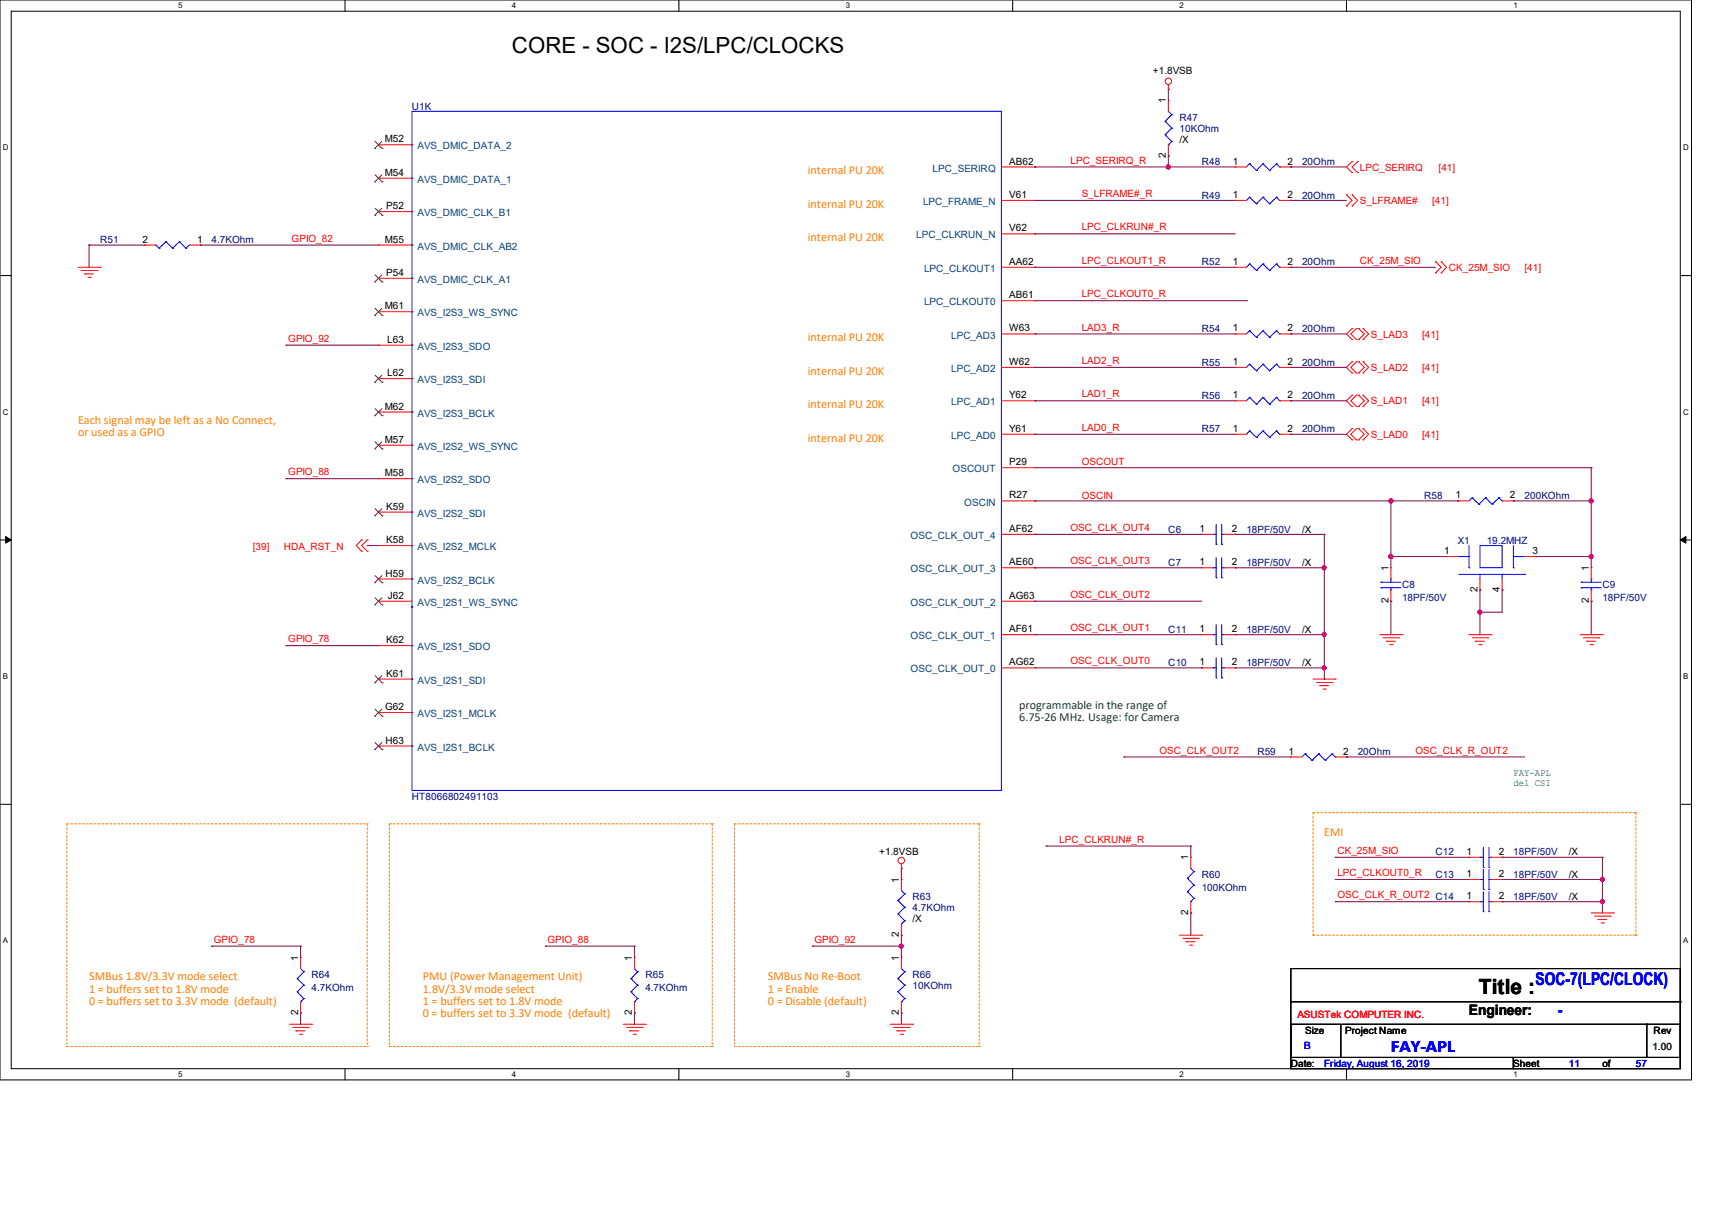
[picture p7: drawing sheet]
<svg xmlns="http://www.w3.org/2000/svg" width="297mm" height="210mm" viewBox="0 0 297 210" stroke-linecap="round" stroke-linejoin="round" font-family="sans-serif">
<defs><g id="words">
<text font-size="3.9" x="88.8" y="9.2">CORE - SOC - I2S/LPC/CLOCKS</text>
<text font-size="3.6" x="256.6" y="172.3">Title :</text>
<g font-size="3" fill="#00f">
<text x="266.4" y="170.8">SOC-7(LPC/CLOCK)</text>
<text x="241.3" y="182.5">FAY-APL</text>
</g>
<text font-size="2.5" x="254.8" y="176.1">Engineer:</text>
<text font-size="2.5" fill="#00f" x="270.3" y="176">-</text>
<g font-size="2.1" fill="#ff8000">
<text x="140.2" y="30.2">internal PU 20K</text>
<text x="140.2" y="41.8">internal PU 20K</text>
<text x="140.2" y="36">internal PU 20K</text>
<text x="140.2" y="59.2">internal PU 20K</text>
<text x="140.2" y="65">internal PU 20K</text>
<text x="140.2" y="70.8">internal PU 20K</text>
<text x="13.5" y="73.5">Each signal may be left as a No Connect,</text>
<text x="13.5" y="75.6">or used as a GPIO</text>
<text x="140.2" y="76.6">internal PU 20K</text>
<text x="229.7" y="144.9">EMI</text>
<text x="15.5" y="170">SMBus 1.8V/3.3V mode select</text>
<text x="15.5" y="172.1">1 = buffers set to 1.8V mode</text>
<text x="73.4" y="170">PMU (Power Management Unit)</text>
<text x="73.4" y="172.1">1.8V/3.3V mode select</text>
<text x="133.2" y="170">SMBus No Re-Boot</text>
<text x="133.2" y="172.1">1 = Enable</text>
<text x="15.5" y="174.2">0 = buffers set to 3.3V mode (default)</text>
<text x="73.4" y="174.2">1 = buffers set to 1.8V mode</text>
<text x="73.4" y="176.4">0 = buffers set to 3.3V mode (default)</text>
<text x="133.2" y="174.2">0 = Disable (default)</text>
</g>
<g font-size="2.1" fill="#008000">
<text x="176.8" y="122.9">programmable in the range of</text>
<text x="176.8" y="125">6.75-26 MHz. Usage: for Camera</text>
</g>
<g font-size="1.7">
<text x="200" y="12.8">+1.8VSB</text>
<text x="202.3" y="17.9" transform="rotate(-90 202.3 17.9)">1</text>
<text x="66.8" y="24.7">M52</text>
<text x="175.1" y="28.5">AB62</text>
<text x="202.3" y="27.4" transform="rotate(-90 202.3 27.4)">2</text>
<text x="204.6" y="24.8">/X</text>
<text x="213.9" y="28.5">1</text>
<text x="223.3" y="28.5">2</text>
<text x="66.8" y="30.5">M54</text>
<text x="175.1" y="34.3">V61</text>
<text x="213.9" y="34.3">1</text>
<text x="223.3" y="34.3">2</text>
<text x="67" y="36.3">P52</text>
<text x="175.1" y="40.1">V62</text>
<text x="24.7" y="42.1">2</text>
<text x="34.2" y="42.1">1</text>
<text x="66.8" y="42.1">M55</text>
<text x="67" y="47.8">P54</text>
<text x="175.1" y="45.9">AA62</text>
<text x="213.9" y="45.9">1</text>
<text x="223.3" y="45.9">2</text>
<text x="66.8" y="53.6">M61</text>
<text x="175.1" y="51.7">AB61</text>
<text x="67.2" y="59.4">L63</text>
<text x="175.1" y="57.5">W63</text>
<text x="213.9" y="57.5">1</text>
<text x="223.3" y="57.5">2</text>
<text x="67.2" y="65.2">L62</text>
<text x="175.1" y="63.3">W62</text>
<text x="213.9" y="63.3">1</text>
<text x="223.3" y="63.3">2</text>
<text x="66.8" y="71">M62</text>
<text x="175.1" y="69.1">Y62</text>
<text x="213.9" y="69.1">1</text>
<text x="223.3" y="69.1">2</text>
<text x="66.8" y="76.8">M57</text>
<text x="175.1" y="74.9">Y61</text>
<text x="213.9" y="74.9">1</text>
<text x="223.3" y="74.9">2</text>
<text x="66.8" y="82.6">M58</text>
<text x="175.1" y="80.7">P29</text>
<text x="67" y="88.4">K59</text>
<text x="175.1" y="86.4">R27</text>
<text x="252.5" y="86.4">1</text>
<text x="262" y="86.4">2</text>
<text x="67" y="94.2">K58</text>
<text x="175.1" y="92.2">AF62</text>
<text x="208.1" y="92.2">1</text>
<text x="213.7" y="92.2">2</text>
<text x="225.9" y="92.4">/X</text>
<text x="66.9" y="100">H59</text>
<text x="175.1" y="98">AE60</text>
<text x="208.1" y="98">1</text>
<text x="213.7" y="98">2</text>
<text x="225.9" y="98.1">/X</text>
<text x="240.9" y="99.1" transform="rotate(-90 240.9 99.1)">1</text>
<text x="250.6" y="96.1">1</text>
<text x="265.8" y="96.1">3</text>
<text x="275.6" y="99.1" transform="rotate(-90 275.6 99.1)">1</text>
<text x="67.3" y="103.8">J62</text>
<text x="175.1" y="103.8">AG63</text>
<text x="240.9" y="104.6" transform="rotate(-90 240.9 104.6)">2</text>
<text x="256.3" y="102.7" transform="rotate(-90 256.3 102.7)">2</text>
<text x="260.2" y="102.7" transform="rotate(-90 260.2 102.7)">4</text>
<text x="275.6" y="104.6" transform="rotate(-90 275.6 104.6)">2</text>
<text x="67" y="111.5">K62</text>
<text x="175.1" y="109.6">AF61</text>
<text x="208.1" y="109.6">1</text>
<text x="213.7" y="109.6">2</text>
<text x="225.9" y="109.7">/X</text>
<text x="67" y="117.3">K61</text>
<text x="175.1" y="115.4">AG62</text>
<text x="208.1" y="115.4">1</text>
<text x="213.7" y="115.4">2</text>
<text x="225.9" y="115.5">/X</text>
<text x="66.8" y="123.1">G62</text>
<text x="66.9" y="128.9">H63</text>
<text x="223.6" y="130.8">1</text>
<text x="233" y="130.8">2</text>
<text x="152.5" y="148.3">+1.8VSB</text>
<text x="206.2" y="149.2" transform="rotate(-90 206.2 149.2)">1</text>
<text x="254.4" y="148.2">1</text>
<text x="260" y="148.2">2</text>
<text x="272.2" y="148.3">/X</text>
<text x="156" y="153.1" transform="rotate(-90 156 153.1)">1</text>
<text x="254.4" y="156">1</text>
<text x="254.4" y="152.1">1</text>
<text x="260" y="156">2</text>
<text x="260" y="152.1">2</text>
<text x="272.2" y="152.2">/X</text>
<text x="158.3" y="159.9">/X</text>
<text x="206.2" y="158.7" transform="rotate(-90 206.2 158.7)">2</text>
<text x="272.2" y="156">/X</text>
<text x="51.7" y="166.6" transform="rotate(-90 51.7 166.6)">1</text>
<text x="109.6" y="166.6" transform="rotate(-90 109.6 166.6)">1</text>
<text x="156" y="166.6" transform="rotate(-90 156 166.6)">1</text>
<text x="156" y="162.6" transform="rotate(-90 156 162.6)">2</text>
<text x="51.7" y="176.1" transform="rotate(-90 51.7 176.1)">2</text>
<text x="109.6" y="176.1" transform="rotate(-90 109.6 176.1)">2</text>
<text x="156" y="176.1" transform="rotate(-90 156 176.1)">2</text>
<text x="226.4" y="179.2">Size</text>
<text x="233.4" y="179.2">Project Name</text>
<text x="286.9" y="179.4">Rev</text>
<text x="223.9" y="185">Date:</text>
<text x="262.5" y="185">Sheet</text>
<text x="278" y="185">of</text>
</g>
<g font-size="1.7" fill="#000080">
<text x="71.5" y="19">U1K</text>
<text x="204.6" y="20.9">R47</text>
<text x="204.6" y="22.9">10KOhm</text>
<text x="208.5" y="28.7">R48</text>
<text x="225.9" y="28.7">20Ohm</text>
<text x="208.5" y="34.5">R49</text>
<text x="225.9" y="34.5">20Ohm</text>
<text x="17.4" y="42.2">R51</text>
<text x="36.7" y="42.2">4.7KOhm</text>
<text x="208.5" y="46">R52</text>
<text x="225.9" y="46">20Ohm</text>
<text x="208.5" y="57.6">R54</text>
<text x="225.9" y="57.6">20Ohm</text>
<text x="208.5" y="63.4">R55</text>
<text x="225.9" y="63.4">20Ohm</text>
<text x="208.5" y="69.2">R56</text>
<text x="225.9" y="69.2">20Ohm</text>
<text x="208.5" y="75">R57</text>
<text x="225.9" y="75">20Ohm</text>
<text x="247.1" y="86.6">R58</text>
<text x="264.5" y="86.6">200KOhm</text>
<text x="202.7" y="92.4">C6</text>
<text x="216.2" y="92.4">18PF/50V</text>
<text x="252.9" y="94.3">X1</text>
<text x="257.9" y="94.3">19.2MHZ</text>
<text x="202.7" y="98.1">C7</text>
<text x="216.2" y="98.1">18PF/50V</text>
<text x="243.2" y="102">C8</text>
<text x="243.2" y="104.3">18PF/50V</text>
<text x="278" y="102">C9</text>
<text x="278" y="104.3">18PF/50V</text>
<text x="202.7" y="109.7">C11</text>
<text x="216.2" y="109.7">18PF/50V</text>
<text x="202.7" y="115.5">C10</text>
<text x="216.2" y="115.5">18PF/50V</text>
<text x="218.1" y="131">R59</text>
<text x="235.5" y="131">20Ohm</text>
<text x="71.5" y="138.7">HT8066802491103</text>
<text x="249" y="148.3">C12</text>
<text x="262.5" y="148.3">18PF/50V</text>
<text x="208.5" y="152.2">R60</text>
<text x="208.5" y="154.5">100KOhm</text>
<text x="249" y="152.2">C13</text>
<text x="262.5" y="152.2">18PF/50V</text>
<text x="158.3" y="156">R63</text>
<text x="158.3" y="158">4.7KOhm</text>
<text x="262.5" y="156">18PF/50V</text>
<text x="54.1" y="169.6">R64</text>
<text x="54.1" y="171.9">4.7KOhm</text>
<text x="112" y="169.6">R65</text>
<text x="112" y="171.9">4.7KOhm</text>
<text x="158.3" y="169.6">R66</text>
<text x="158.3" y="171.5">10KOhm</text>
</g>
<g font-size="1.7" fill="#004080">
<text x="72.4" y="25.9">AVS_DMIC_DATA_2</text>
<text x="161.8" y="29.8">LPC_SERIRQ</text>
<text x="72.4" y="31.7">AVS_DMIC_DATA_1</text>
<text x="160.1" y="35.6">LPC_FRAME_N</text>
<text x="72.4" y="37.5">AVS_DMIC_CLK_B1</text>
<text x="159" y="41.4">LPC_CLKRUN_N</text>
<text x="72.4" y="43.3">AVS_DMIC_CLK_AB2</text>
<text x="160.3" y="47.2">LPC_CLKOUT1</text>
<text x="72.4" y="49.1">AVS_DMIC_CLK_A1</text>
<text x="160.3" y="53">LPC_CLKOUT0</text>
<text x="72.4" y="54.9">AVS_I2S3_WS_SYNC</text>
<text x="165" y="58.7">LPC_AD3</text>
<text x="72.4" y="60.7">AVS_I2S3_SDO</text>
<text x="165" y="64.5">LPC_AD2</text>
<text x="72.4" y="66.5">AVS_I2S3_SDI</text>
<text x="165" y="70.3">LPC_AD1</text>
<text x="72.4" y="72.3">AVS_I2S3_BCLK</text>
<text x="165" y="76.1">LPC_AD0</text>
<text x="72.4" y="83.8">AVS_I2S2_SDO</text>
<text x="72.4" y="78">AVS_I2S2_WS_SYNC</text>
<text x="165.3" y="81.9">OSCOUT</text>
<text x="72.4" y="89.6">AVS_I2S2_SDI</text>
<text x="167.3" y="87.7">OSCIN</text>
<text x="72.4" y="95.4">AVS_I2S2_MCLK</text>
<text x="158" y="93.5">OSC_CLK_OUT_4</text>
<text x="72.4" y="101.2">AVS_I2S2_BCLK</text>
<text x="158" y="99.3">OSC_CLK_OUT_3</text>
<text x="72.4" y="105.1">AVS_I2S1_WS_SYNC</text>
<text x="158" y="105.1">OSC_CLK_OUT_2</text>
<text x="72.4" y="112.8">AVS_I2S1_SDO</text>
<text x="158" y="110.9">OSC_CLK_OUT_1</text>
<text x="72.4" y="118.6">AVS_I2S1_SDI</text>
<text x="158" y="116.6">OSC_CLK_OUT_0</text>
<text x="72.4" y="124.4">AVS_I2S1_MCLK</text>
<text x="72.4" y="130.2">AVS_I2S1_BCLK</text>
</g>
<g font-size="1.7" fill="#f00">
<text x="185.7" y="28.4">LPC_SERIRQ_R</text>
<text x="235.9" y="29.6">LPC_SERIRQ</text>
<text x="249.6" y="29.6">[41]</text>
<text x="187.7" y="34.2">S_LFRAME#_R</text>
<text x="235.9" y="35.4">S_LFRAME#</text>
<text x="248.5" y="35.4">[41]</text>
<text x="50.6" y="41.9">GPIO_82</text>
<text x="187.7" y="40">LPC_CLKRUN#_R</text>
<text x="187.7" y="45.8">LPC_CLKOUT1_R</text>
<text x="235.9" y="45.8">CK_25M_SIO</text>
<text x="251.4" y="47">CK_25M_SIO</text>
<text x="264.5" y="47">[41]</text>
<text x="187.7" y="51.6">LPC_CLKOUT0_R</text>
<text x="50" y="59.3">GPIO_92</text>
<text x="187.7" y="57.3">LAD3_R</text>
<text x="237.8" y="58.6">S_LAD3</text>
<text x="246.7" y="58.6">[41]</text>
<text x="187.7" y="63.1">LAD2_R</text>
<text x="237.8" y="64.3">S_LAD2</text>
<text x="246.7" y="64.3">[41]</text>
<text x="187.7" y="68.9">LAD1_R</text>
<text x="237.8" y="70.1">S_LAD1</text>
<text x="246.7" y="70.1">[41]</text>
<text x="187.7" y="74.7">LAD0_R</text>
<text x="237.8" y="75.9">S_LAD0</text>
<text x="246.7" y="75.9">[41]</text>
<text x="50" y="82.4">GPIO_88</text>
<text x="187.7" y="80.7">OSCOUT</text>
<text x="187.7" y="86.5">OSCIN</text>
<text x="43.9" y="95.5">[39]</text>
<text x="49.2" y="95.5">HDA_RST_N</text>
<text x="185.7" y="92.1">OSC_CLK_OUT4</text>
<text x="185.7" y="97.9">OSC_CLK_OUT3</text>
<text x="185.7" y="103.7">OSC_CLK_OUT2</text>
<text x="50" y="111.4">GPIO_78</text>
<text x="185.7" y="109.5">OSC_CLK_OUT1</text>
<text x="185.7" y="115.2">OSC_CLK_OUT0</text>
<text x="201.2" y="130.7">OSC_CLK_OUT2</text>
<text x="245.6" y="130.7">OSC_CLK_R_OUT2</text>
<text x="183.8" y="146.1">LPC_CLKRUN#_R</text>
<text x="232" y="148.1">CK_25M_SIO</text>
<text x="232" y="151.9">LPC_CLKOUT0_R</text>
<text x="232" y="155.8">OSC_CLK_R_OUT2 C14</text>
<text x="37.1" y="163.5">GPIO_78</text>
<text x="95" y="163.5">GPIO_88</text>
<text x="141.3" y="163.5">GPIO_92</text>
<text x="225.1" y="176.5">ASUSTek COMPUTER INC.</text>
</g>
<g font-size="1.7" fill="#008000">
<text x="262.6" y="134.6">FAY-APL</text>
<text x="262.6" y="136.4">del CSI</text>
<text x="286.7" y="182.1">1.00</text>
</g>
<g font-size="1.7" fill="#00f">
<text x="226.3" y="181.9">B</text>
<text x="229.7" y="185">Friday, August 16, 2019</text>
<text x="272.2" y="185">11</text>
<text x="283.8" y="185">57</text>
</g>
<g font-size="1.4">
<text x="30.9" y="1.4">5</text>
<text x="88.8" y="1.4">4</text>
<text x="146.7" y="1.4">3</text>
<text x="204.6" y="1.4">2</text>
<text x="262.6" y="1.4">1</text>
<text x=".5" y="26.1">D</text>
<text x="292" y="26.1">D</text>
<text x=".5" y="71.9">C</text>
<text x="292" y="71.9">C</text>
<text x=".5" y="117.8">B</text>
<text x="292" y="117.8">B</text>
<text x=".5" y="163.6">A</text>
<text x="292" y="163.6">A</text>
<text x="30.9" y="186.8">5</text>
<text x="88.8" y="186.8">4</text>
<text x="146.7" y="186.8">3</text>
<text x="204.6" y="186.8">2</text>
<text x="262.6" y="186.8">1</text>
</g>
</g></defs>
<path d="M0 0h293.5v187.3h-293.5zM1.9 1.9h289.6v183.4h-289.6z" fill="none" stroke="#000" stroke-width=".17"/>
<g fill="#fff">
<path d="M30.9 .2h.8v1.5h-.8z"/>
<path d="M30.9 185.5h.8v1.6h-.8z"/>
</g>
<path d="M59.9 0v1.9M59.9 185.3v2" fill="none" stroke="#000" stroke-width=".17"/>
<g fill="#fff">
<path d="M88.8 .2h.8v1.5h-.8z"/>
<path d="M88.8 185.5h.8v1.6h-.8z"/>
</g>
<path d="M117.8 0v1.9M117.8 185.3v2" fill="none" stroke="#000" stroke-width=".17"/>
<g fill="#fff">
<path d="M146.7 .2h.8v1.5h-.8z"/>
<path d="M146.7 185.5h.8v1.6h-.8z"/>
</g>
<path d="M175.7 0v1.9M175.7 185.3v2" fill="none" stroke="#000" stroke-width=".17"/>
<g fill="#fff">
<path d="M204.6 .2h.8v1.5h-.8z"/>
<path d="M204.6 185.5h.8v1.6h-.8z"/>
</g>
<path d="M233.6 0v1.9M233.6 185.3v2" fill="none" stroke="#000" stroke-width=".17"/>
<g fill="#fff">
<path d="M262.6 .2h.7v1.5h-.7z"/>
<path d="M262.6 185.5h.7v1.6h-.7z"/>
<path d="M.5 24.8h1v1.6h-1z"/>
<path d="M292 24.8h1v1.6h-1z"/>
<path d="M.5 70.7h1v1.5h-1z"/>
<path d="M292 70.7h1v1.5h-1z"/>
</g>
<path d="M0 47.8h1.9M291.5 47.8h2" fill="none" stroke="#000" stroke-width=".17"/>
<g fill="#fff">
<path d="M.5 116.5h.9v1.6h-.9z"/>
<path d="M292 116.5h.9v1.6h-.9z"/>
</g>
<path d="M0 93.6h1.9M291.5 93.6h2" fill="none" stroke="#000" stroke-width=".17"/>
<path d="M1 93l.9 .6-.9 .6zM291.5 93.6l1-.6v1.2z" fill="#000" stroke="#000" stroke-width=".17"/>
<g fill="#fff">
<path d="M.5 162.4h.9v1.5h-.9z"/>
<path d="M292 162.4h.9v1.5h-.9z"/>
</g>
<path d="M0 139.5h1.9M291.5 139.5h2M223.9 168h67.6v15.4h-67.6zM223.9 177.6h8.7v5.8h-8.7zM223.9 173.7h67.6M232.8 177.6h52.9M285.7 177.6h5.8v5.8h-5.8zM285.7 177.6h.1M291.5 173.7h.1M223.9 183.4h38.7v1.9h-38.7zM262.6 183.4h28.9v1.9h-28.9z" fill="none" stroke="#000" stroke-width=".17"/>
<g fill="none" stroke="#ff8000" stroke-width=".17" stroke-dasharray=".3">
<path d="M11.6 142.9h52.1M11.6 142.9v38.6M63.7 142.9h.1M63.7 142.9v38.6M67.6 142.9h56M67.6 142.9v38.6M123.6 142.9h.1M123.6 142.9v38.6M127.4 142.9h42.5M127.4 142.9v38.6M169.9 142.9v38.6M169.9 142.9h.1"/>
<path d="M227.8 140.9h56M227.8 140.9v21.3M283.8 140.9h.1M283.8 140.9v21.3M227.8 162.2h56M227.8 162.2h.1M283.8 162.2h.1M11.6 181.5h52.1M11.6 181.5h.1M63.7 181.5h.1M67.6 181.5h56M67.6 181.5h.1"/>
<path d="M123.6 181.5h.1M127.4 181.5h42.5M127.4 181.5h.1M169.9 181.5h.1"/>
</g>
<g fill="none" stroke="#f00" stroke-width=".17">
<path d="M202.7 15.5h.1M202.7 17.4h.1M202.7 14.7v.8M202.7 17.4v1.9M65.7 36.7h.1M65.7 30.9h.1M65.7 25.1h.1M65.7 36.7h5.8M65.7 30.9h5.8M65.7 25.1h5.8M173.7 34.8h5.8M173.7 29h5.8"/>
<path d="M179.5 34.8h.1M179.5 29h.1M202.7 27.1h.1M202.7 25.1v2M214.3 34.8h.1M214.3 29h.1M214.3 34.8h1.9M214.3 29h1.9M222 34.8h1.9M222 29h1.9M223.9 34.8h.1M223.9 29h.1"/>
<path d="M233.6 35.7h.1M233.6 33.8h.1M233.6 33.8l1 1-1 .9M234.6 35.7h.1M234.6 33.8h.1M234.6 28h.1M234.6 29.9h.1M234.6 33.8l.9 1-.9 .9M234.6 28l-1 1 1 .9M235.5 29.9h.1M235.5 28h.1M235.5 28l-.9 1 .9 .9"/>
<path d="M13.5 46.4h3.9M14.1 46.9h2.7M14.7 47.5h.1M14.7 47.5h1.5M15.3 48.1h.4M15.7 48.1h.1M16.8 46.9h.1M17.4 46.4h.1M25.1 42.5h.1M25.1 42.5h2M32.9 42.5h1.9M34.8 42.5h.1"/>
<path d="M65.7 59.9h.1M65.7 54.1h.1M65.7 48.3h.1M65.7 42.5h.1M65.7 42.5h5.8M65.7 59.9h5.8M65.7 54.1h5.8M65.7 48.3h5.8M173.7 46.4h5.8M173.7 57.9h5.8M173.7 52.2h5.8M173.7 40.6h5.8"/>
<path d="M179.5 57.9h.1M179.5 52.2h.1M179.5 46.4h.1M179.5 40.6h.1M214.3 57.9h.1M214.3 46.4h.1M214.3 46.4h1.9M214.3 57.9h1.9M222 46.4h1.9M222 57.9h1.9M223.9 57.9h.1M223.9 46.4h.1"/>
<path d="M234.6 57h.1M234.6 58.9h.1M234.6 57l-1 .9 1 1M235.3 58.9h.1M235.3 57h.1M235.3 57l-.9 .9 .9 1M235.7 58.9h.1M235.7 57h.1M235.7 57l1 .9-1 1M236.5 57h.1M236.5 58.9h.1M236.5 57l.9 .9-.9 1"/>
<path d="M249 47.3h.1M249 45.4h.1M249 45.4l1 1-1 .9M250 47.3h.1M250 45.4h.1M250 45.4l1 1-1 .9M65.7 77.2h.1M65.7 71.5h.1M65.7 65.7h.1M65.7 77.2h5.8M65.7 71.5h5.8M65.7 65.7h5.8"/>
<path d="M173.7 63.7h5.8M173.7 75.3h5.8M173.7 69.5h5.8M179.5 75.3h.1M179.5 69.5h.1M179.5 63.7h.1M214.3 63.7h.1M214.3 75.3h.1M214.3 69.5h.1M214.3 63.7h1.9M214.3 75.3h1.9M214.3 69.5h1.9"/>
<path d="M222 63.7h1.9M222 75.3h1.9M222 69.5h1.9M223.9 63.7h.1M223.9 75.3h.1M223.9 69.5h.1M234.6 62.7h.1M234.6 64.7h.1M234.6 68.5h.1M234.6 70.5h.1M234.6 74.3h.1M234.6 76.3h.1"/>
<path d="M234.6 62.7l-1 1 1 1M234.6 68.5l-1 1 1 1M234.6 74.3l-1 1 1 1M235.3 64.7h.1M235.3 62.7h.1M235.3 70.5h.1M235.3 68.5h.1M235.3 76.3h.1M235.3 74.3h.1M235.3 62.7l-.9 1 .9 1M235.3 68.5l-.9 1 .9 1M235.3 74.3l-.9 1 .9 1"/>
<path d="M235.7 64.7h.1M235.7 62.7h.1M235.7 70.5h.1M235.7 68.5h.1M235.7 76.3h.1M235.7 74.3h.1M235.7 62.7l1 1-1 1M235.7 68.5l1 1-1 1M235.7 74.3l1 1-1 1M236.5 62.7h.1M236.5 64.7h.1M236.5 68.5h.1"/>
<path d="M236.5 70.5h.1M236.5 74.3h.1M236.5 76.3h.1M236.5 62.7l.9 1-.9 1M236.5 68.5l.9 1-.9 1M236.5 74.3l.9 1-.9 1M62.7 93.6h.1M62.7 95.6h.1M62.7 93.6l-.9 1 .9 1M63.7 93.6h.1M63.7 95.6h.1M63.7 93.6l-1 1 1 1"/>
<path d="M65.7 94.6h.1M65.7 88.8h.1M65.7 83h.1M65.7 94.6h5.8M65.7 88.8h5.8M65.7 83h5.8M173.7 92.7h5.8M173.7 98.5h5.8M173.7 86.9h5.8M173.7 81.1h5.8M179.5 98.5h.1M179.5 92.7h.1"/>
<path d="M179.5 86.9h.1M179.5 81.1h.1M208.5 92.7h.1M208.5 98.5h.1M208.5 92.7h1.9M208.5 98.5h1.9M212.3 92.7h2M212.3 98.5h2M214.3 92.7h.1M214.3 98.5h.1M241.3 98.5h.1M241.3 98.5v1.9"/>
<path d="M251 96.5h.1M251 96.5h1.9M252.9 86.9h.1M252.9 86.9h1.9M260.6 86.9h2M262.6 86.9h.1M264.5 96.5h1.9M266.4 96.5h.1M276.1 98.5h.1M276.1 98.5v1.9M65.7 117.8h.1M65.7 112h.1"/>
<path d="M65.7 104.3h.1M65.7 100.4h.1M65.7 117.8h5.8M65.7 112h5.8M65.7 104.3h5.8M65.7 100.4h5.8M173.7 110.1h5.8M173.7 104.3h5.8M173.7 115.8h5.8M179.5 115.8h.1M179.5 110.1h.1M179.5 104.3h.1"/>
<path d="M208.5 110.1h.1M208.5 115.8h.1M208.5 110.1h1.9M208.5 115.8h1.9M212.3 110.1h2M212.3 115.8h2M214.3 110.1h.1M214.3 115.8h.1M227.8 117.8h3.8M228.4 118.4h2.7M229 118.9h.1M229 118.9h1.5"/>
<path d="M229.5 119.5h.4M229.9 119.5h.1M231.1 118.4h.1M231.6 117.8h.1M239.4 110.1h3.8M239.9 110.6h2.8M240.5 111.2h.1M240.5 111.2h1.6M241.1 111.8h.4M241.3 104.3h.1M241.3 102.3v2M241.5 111.8h.1"/>
<path d="M242.7 110.6h.1M243.2 110.1h.1M254.8 110.1h3.9M255.4 110.6h2.7M256 111.2h.1M256 111.2h1.5M256.6 111.8h.4M256.8 102.3h.1M256.8 100.4v1.9M257 111.8h.1M258.1 110.6h.1M258.7 110.1h.1"/>
<path d="M260.6 102.3h.1M260.6 100.4v1.9M274.2 110.1h3.8M274.7 110.6h2.7M275.3 111.2h.1M275.3 111.2h1.5M275.9 111.8h.4M276.1 104.3h.1M276.1 102.3v2M276.3 111.8h.1M277.4 110.6h.1M278 110.1h.1"/>
<path d="M65.7 129.4h.1M65.7 123.6h.1M65.7 129.4h5.8M65.7 123.6h5.8M223.9 131.3h.1M223.9 131.3h2M231.6 131.3h2M233.6 131.3h.1M156.4 150.6h.1M156.4 152.5h.1M156.4 149.8v.8M156.4 152.5v1.9"/>
<path d="M206.6 148.7h.1M206.6 158.3h.1M206.6 148.7v1.9M206.6 156.4v1.9M254.8 148.7h.1M254.8 156.4h.1M254.8 152.5h.1M254.8 148.7h2M254.8 156.4h2M254.8 152.5h2M258.7 148.7h1.9M258.7 156.4h1.9"/>
<path d="M258.7 152.5h1.9M260.6 148.7h.1M260.6 156.4h.1M260.6 152.5h.1M276.1 158.3h3.8M276.6 158.9h2.8M277.2 159.5h.1M277.2 159.5h1.6M279.4 158.9h.1M279.9 158.3h.1M50.2 177.6h3.9M50.8 178.2h2.7"/>
<path d="M51.4 178.8h.1M51.4 178.8h1.5M51.9 179.4h.4M52.2 166h.1M52.2 175.7h.1M52.2 166v2M52.2 173.7v2M52.3 179.4h.1M53.5 178.2h.1M54.1 177.6h.1M108.1 177.6h3.9M108.7 178.2h2.7"/>
<path d="M109.3 178.8h.1M109.3 178.8h1.5M109.9 179.4h.3M110.1 166h.1M110.1 175.7h.1M110.1 166v2M110.1 173.7v2M110.2 179.4h.1M111.4 178.2h.1M112 177.6h.1M154.4 177.6h3.9M155 178.2h2.7"/>
<path d="M155.6 178.8h.1M155.6 178.8h1.5M156.2 179.4h.4M156.4 162.2h.1M156.4 166h.1M156.4 175.7h.1M156.4 160.2v2M156.4 166v2M156.4 173.7v2M156.6 179.4h.1M157.7 178.2h.1M158.3 177.6h.1"/>
<path d="M204.6 162.2h3.9M205.2 162.7h2.7M205.8 163.3h.1M205.8 163.3h1.5M206.4 163.9h.4M206.8 163.9h.1M207.9 162.7h.1M208.5 162.2h.1M277.8 160.1h.4M278.2 160.1h.1"/>
<circle cx="202.7" cy="14.1" r=".55"/>
<circle cx="156.4" cy="149.2" r=".56"/>
</g>
<g fill="none" stroke="#00f" stroke-width=".17">
<path d="M71.5 19.3h102.2v117.8h-102.2zM202.7 19.3l.6 .6M203.3 19.9h.1M203.3 19.9l-1.2 1.1M71.5 36.7h.1M71.5 25.1h.1M71.5 30.9h.1M202.1 23.4h.1M202.1 21h.1M202.1 23.4l1.2 1.2M202.1 21l1.2 1.2M202.7 25.1h.1"/>
<path d="M203.3 24.6h.1M203.3 22.2h.1M203.3 24.6l-.6 .5M203.3 22.2l-1.2 1.2M216.8 34.2h.1M216.8 28.4h.1M216.8 34.2l1.2 1.1M216.8 34.2l-.6 .6M216.8 28.4l1.2 1.1M216.8 28.4l-.6 .6M218 35.3h.1M218 29.5h.1"/>
<path d="M219.1 34.2h.1M219.1 28.4h.1M219.1 34.2l1.2 1.1M219.1 34.2l-1.1 1.1M219.1 28.4l1.2 1.1M219.1 28.4l-1.1 1.1M220.3 35.3h.1M220.3 29.5h.1M221.4 34.2h.1M221.4 28.4h.1M221.4 34.2l.6 .6M221.4 34.2l-1.1 1.1"/>
<path d="M221.4 28.4l.6 .6M221.4 28.4l-1.1 1.1M222 34.8h.1M222 29h.1M27.1 42.5h.1M27.1 42.5l.5 .6M27.6 43.1h.1M28.8 41.9h.1M28.8 41.9l1.1 1.2M28.8 41.9l-1.2 1.2M29.9 43.1h.1M31.1 41.9h.1"/>
<path d="M31.1 41.9l1.2 1.2M31.1 41.9l-1.2 1.2M32.3 43.1h.1M32.9 42.5l-.6 .6M71.5 42.5h.1M71.5 48.3h.1M71.5 59.9h.1M71.5 54.1h.1M216.8 57.4h.1M216.8 45.8h.1M216.8 57.4l1.2 1.1M216.8 57.4l-.6 .5"/>
<path d="M216.8 45.8l1.2 1.1M216.8 45.8l-.6 .6M218 58.5h.1M218 46.9h.1M219.1 57.4h.1M219.1 45.8h.1M219.1 57.4l1.2 1.1M219.1 57.4l-1.1 1.1M219.1 45.8l1.2 1.1M219.1 45.8l-1.1 1.1M220.3 58.5h.1M220.3 46.9h.1"/>
<path d="M221.4 57.4h.1M221.4 45.8h.1M221.4 57.4l.6 .5M221.4 57.4l-1.1 1.1M221.4 45.8l.6 .6M221.4 45.8l-1.1 1.1M222 57.9h.1M222 46.4h.1M71.5 77.2h.1M71.5 65.7h.1M71.5 71.5h.1M216.8 63.2h.1"/>
<path d="M216.8 74.7h.1M216.8 68.9h.1M216.8 63.2l1.2 1.1M216.8 63.2l-.6 .5M216.8 74.7l1.2 1.2M216.8 74.7l-.6 .6M216.8 68.9l1.2 1.2M216.8 68.9l-.6 .6M218 64.3h.1M218 75.9h.1M218 70.1h.1M219.1 63.2h.1"/>
<path d="M219.1 74.7h.1M219.1 68.9h.1M219.1 63.2l1.2 1.1M219.1 63.2l-1.1 1.1M219.1 74.7l1.2 1.2M219.1 74.7l-1.1 1.2M219.1 68.9l1.2 1.2M219.1 68.9l-1.1 1.2M220.3 64.3h.1M220.3 75.9h.1M220.3 70.1h.1M221.4 63.2h.1"/>
<path d="M221.4 74.7h.1M221.4 68.9h.1M221.4 63.2l.6 .5M221.4 63.2l-1.1 1.1M221.4 74.7l.6 .6M221.4 74.7l-1.1 1.2M221.4 68.9l.6 .6M221.4 68.9l-1.1 1.2M222 63.7h.1M222 75.3h.1M222 69.5h.1M71.5 83h.1"/>
<path d="M71.5 94.6h.1M71.5 88.8h.1M210.4 92.7h.1M210.4 98.5h.1M210.4 92.7h.6M210.4 98.5h.6M211 94.4h.1M211 90.9v3.5M211 96.7v3.5M212 94.4h.1M212 90.9v3.5M212 96.7v3.5"/>
<path d="M212 92.7h.3M212 98.5h.3M212.3 92.7h.1M212.3 98.5h.1M252.9 96.5h1.9M253.1 99.6h11.4M254.8 98.5h.1M254.8 96.5h.1M254.8 94.6v3.9M255.4 86.3h.1M255.4 86.3l1.2 1.2M255.4 86.3l-.6 .6"/>
<path d="M256.6 87.5h.1M256.8 94.6h3.8v3.9h-3.8zM256.8 99.6h.1M256.8 99.6v.8M257.7 86.3h.1M257.7 86.3l1.2 1.2M257.7 86.3l-1.1 1.2M258.9 87.5h.1M260.1 86.3h.1M260.1 86.3l.5 .6M260.1 86.3l-1.2 1.2M260.6 86.9h.1"/>
<path d="M260.6 99.6h.1M260.6 99.6v.8M262.6 98.5h.1M262.6 96.5h.1M262.6 94.6v3.9M262.6 96.5h1.9M264.5 99.6h.1M71.5 105.2h.1M71.5 112h.1M71.5 117.8h.1M71.5 100.4h.1M210.4 110.1h.1"/>
<path d="M210.4 115.8h.1M210.4 110.1h.6M210.4 115.8h.6M211 100.2h.1M211 111.8h.1M211 117.6h.1M211 108.3v3.5M211 114.1v3.5M212 100.2h.1M212 111.8h.1M212 117.6h.1M212 108.3v3.5"/>
<path d="M212 114.1v3.5M212 110.1h.3M212 115.8h.3M212.3 110.1h.1M212.3 115.8h.1M239.6 101h.1M239.6 101.9h.1M239.6 101h3.4M239.6 101.9h3.4M241.3 100.4h.1M241.3 102.3h.1M241.3 100.4v.6"/>
<path d="M241.3 101.9v.4M274.3 101h.1M274.3 101.9h.1M274.3 101h3.5M274.3 101.9h3.5M276.1 100.4h.1M276.1 102.3h.1M276.1 100.4v.6M276.1 101.9v.4M71.5 123.6h.1M71.5 129.4h.1M226.4 130.7h.1"/>
<path d="M226.4 130.7l1.2 1.2M226.4 130.7l-.5 .6M227.6 131.9h.1M228.8 130.7h.1M228.8 130.7l1.1 1.2M228.8 130.7l-1.2 1.2M229.9 131.9h.1M231.1 130.7h.1M231.1 130.7l.5 .6M231.1 130.7l-1.2 1.2M231.6 131.3h.1M155.8 158.5h.1"/>
<path d="M155.8 156.2h.1M155.8 158.5l1.2 1.2M155.8 156.2l1.2 1.2M156.4 154.4l.6 .6M157 159.7h.1M157 155h.1M157 157.4h.1M157 159.7l-.6 .5M157 157.4l-1.2 1.1M157 155l-1.2 1.2M206 154.6h.1M206 152.3h.1"/>
<path d="M206 154.6l1.1 1.2M206 152.3l1.1 1.2M206.6 156.4h.1M206.6 150.6l.5 .6M207.1 155.8h.1M207.1 151.2h.1M207.1 153.5h.1M207.1 155.8l-.5 .6M207.1 153.5l-1.1 1.1M207.1 151.2l-1.1 1.1M256.8 148.7h.1M256.8 156.4h.1"/>
<path d="M256.8 152.5h.1M256.8 148.7h.5M256.8 156.4h.5M256.8 152.5h.5M257.3 150.4h.1M257.3 158.1h.1M257.3 154.3h.1M257.3 146.9v3.5M257.3 150.8v3.5M257.3 154.6v3.5M258.3 150.4h.1M258.3 158.1h.1"/>
<path d="M258.3 154.3h.1M258.3 146.9v3.5M258.3 150.8v3.5M258.3 154.6v3.5M258.3 148.7h.4M258.3 156.4h.4M258.3 152.5h.4M258.7 148.7h.1M258.7 156.4h.1M258.7 152.5h.1M51.6 172h.1M51.6 169.7h.1"/>
<path d="M51.6 172l1.1 1.2M51.6 169.7l1.1 1.2M52.2 173.7h.1M52.2 168l.5 .5M52.7 173.2h.1M52.7 168.5h.1M52.7 170.9h.1M52.7 173.2l-.5 .5M52.7 170.9l-1.1 1.1M52.7 168.5l-1.1 1.2M109.5 172h.1M109.5 169.7h.1"/>
<path d="M109.5 172l1.1 1.2M109.5 169.7l1.1 1.2M110.1 173.7h.1M110.1 168l.5 .5M110.6 173.2h.1M110.6 168.5h.1M110.6 170.9h.1M110.6 173.2l-.5 .5M110.6 170.9l-1.1 1.1M110.6 168.5l-1.1 1.2M155.8 172h.1M155.8 169.7h.1"/>
<path d="M155.8 172l1.2 1.2M155.8 169.7l1.2 1.2M156.4 160.2h.1M156.4 173.7h.1M156.4 168l.6 .5M157 173.2h.1M157 168.5h.1M157 170.9h.1M157 173.2l-.6 .5M157 170.9l-1.2 1.1M157 168.5l-1.2 1.2"/>
</g>
<g fill="none" stroke="#804000" stroke-width=".17">
<path d="M65 37.3h.1M65 31.5h.1M65 25.7h.1M65.1 36.1l1.2 1.2M65.1 30.3l1.2 1.2M65.1 24.5l1.2 1.2M66.3 36.1l-1.3 1.2M66.3 30.3l-1.3 1.2M66.3 24.5l-1.3 1.2M66.3 37.3h.1M66.3 31.5h.1M66.3 25.7h.1"/>
<path d="M65 54.7h.1M65 48.9h.1M65.1 53.5l1.2 1.2M65.1 47.7l1.2 1.2M66.3 53.5l-1.3 1.2M66.3 47.7l-1.3 1.2M66.3 54.7h.1M66.3 48.9h.1M65 77.9h.1M65 72.1h.1M65 66.3h.1M65.1 76.6l1.2 1.3"/>
<path d="M65.1 70.9l1.2 1.2M65.1 65.1l1.2 1.2M66.3 76.6l-1.3 1.3M66.3 70.9l-1.3 1.2M66.3 65.1l-1.3 1.2M66.3 77.9h.1M66.3 72.1h.1M66.3 66.3h.1M65 89.5h.1M65.1 99.8l1.2 1.2M65.1 88.2l1.2 1.3M66.3 99.8l-1.3 1.2"/>
<path d="M66.3 88.2l-1.3 1.3M66.3 89.5h.1M65 118.4h.1M65 104.9h.1M65 101h.1M65.1 117.2l1.2 1.2M65.1 103.7l1.2 1.2M66.3 117.2l-1.3 1.2M66.3 103.7l-1.3 1.2M66.3 118.4h.1M66.3 104.9h.1M66.3 101h.1"/>
<path d="M65 130h.1M65 124.2h.1M65.1 128.8l1.2 1.2M65.1 123l1.2 1.2M66.3 128.8l-1.3 1.2M66.3 123l-1.3 1.2M66.3 130h.1M66.3 124.2h.1"/>
</g>
<g fill="none" stroke="#800040" stroke-width=".17">
<path d="M202.7 15.5h.1M202.7 15.5v1.9M179.5 29h.1M179.5 34.8h.1M179.5 29h34.8M179.5 34.8h34.8M202.7 27.1h.1M202.7 29h.1M202.7 27.1v1.9M223.9 29h.1M223.9 34.8h.1M223.9 29h9.7"/>
<path d="M223.9 34.8h9.7M15.5 42.5h.1M15.5 42.5h9.6M15.5 42.5v3.9M34.8 42.5h.1M34.8 42.5h30.9M49.6 59.9h.1M49.6 59.9h16.1M179.5 46.4h.1M179.5 40.6h.1M179.5 57.9h.1M179.5 46.4h34.8"/>
<path d="M179.5 52.2h36.7M179.5 40.6h34.8M179.5 57.9h34.8M216.2 52.2h.1M223.9 46.4h.1M223.9 57.9h.1M223.9 46.4h25.1M223.9 57.9h9.7M179.5 63.7h.1M179.5 69.5h.1M179.5 75.3h.1M179.5 63.7h34.8"/>
<path d="M179.5 69.5h34.8M179.5 75.3h34.8M223.9 63.7h.1M223.9 69.5h.1M223.9 75.3h.1M223.9 63.7h9.7M223.9 69.5h9.7M223.9 75.3h9.7M49.6 83h.1M49.6 83h16.1M63.7 94.6h.1M63.7 94.6h2"/>
<path d="M179.5 92.7h.1M179.5 98.5h.1M179.5 86.9h.1M179.5 86.9h73.4M179.5 81.1h96.6M179.5 92.7h29M179.5 98.5h29M214.3 92.7h.1M214.3 98.5h.1M214.3 92.7h15.4M214.3 98.5h15.4M229.7 92.7h.1"/>
<path d="M229.7 92.7v25.1M241.3 96.5h.1M241.3 96.5h9.7M241.3 86.9v11.6M252.9 86.9h.1M262.6 86.9h.1M262.6 86.9h13.5M266.4 96.5h.1M266.4 96.5h9.7M276.1 86.9h.1M276.1 96.5h.1M276.1 81.1h.1"/>
<path d="M276.1 81.1v17.4M49.6 112h.1M49.6 112h16.1M179.5 104.3h.1M179.5 110.1h.1M179.5 110.1h29M179.5 104.3h29M179.5 115.8h29M208.5 115.8h.1M214.3 110.1h.1M214.3 110.1h15.4M214.3 115.8h15.4"/>
<path d="M229.7 110.1h.1M229.7 115.8h.1M229.7 117.8h.1M241.3 104.3h.1M241.3 104.3v5.8M256.8 102.3h.1M256.8 106.2h.1M256.8 102.3v7.8M260.6 102.3h.1M260.6 102.3v3.9h-3.8M276.1 104.3h.1M276.1 104.3v5.8"/>
<path d="M195 131.3h.1M195 131.3h28.9M233.6 131.3h.1M233.6 131.3h30.9M156.4 150.6h.1M156.4 150.6v1.9M181.5 146.7h.1M181.5 146.7h25.1M206.6 146.7h.1M206.6 158.3h.1M206.6 146.7v2M206.6 158.3v3.9"/>
<path d="M231.6 148.7h.1M231.6 152.5h.1M231.6 156.4h.1M231.6 156.4h23.2M231.6 148.7h23.2M231.6 152.5h23.2M260.6 156.4h.1M260.6 148.7h.1M260.6 152.5h.1M260.6 156.4h17.4M260.6 148.7h17.4M260.6 152.5h17.4"/>
<path d="M278 148.7h.1M278 152.5h.1M278 156.4h.1M278 148.7v9.6M36.7 164.1h.1M36.7 164.1h15.5M52.2 164.1h.1M52.2 175.7h.1M52.2 164.1v1.9M52.2 175.7v1.9M94.6 164.1h.1M94.6 164.1h15.5"/>
<path d="M110.1 164.1h.1M110.1 175.7h.1M110.1 164.1v1.9M110.1 175.7v1.9M140.9 164.1h.1M140.9 164.1h15.5M156.4 162.2h.1M156.4 164.1h.1M156.4 175.7h.1M156.4 162.2v3.8M156.4 175.7v1.9"/>
</g>
<g fill="#f0f" stroke="#f0f" stroke-width=".17">
<circle cx="156.3" cy="164.1" r=".37"/>
<circle cx="276" cy="96.5" r=".37"/>
<circle cx="276" cy="86.9" r=".37"/>
<circle cx="256.7" cy="106.2" r=".37"/>
<circle cx="229.7" cy="98.4" r=".37"/>
<circle cx="229.7" cy="110" r=".37"/>
<circle cx="202.7" cy="29" r=".38"/>
<circle cx="241.3" cy="86.9" r=".38"/>
<circle cx="241.3" cy="96.5" r=".38"/>
<circle cx="278" cy="152.5" r=".37"/>
<circle cx="278" cy="156.4" r=".37"/>
<circle cx="229.7" cy="115.8" r=".37"/>
</g>
<use href="#words"/>
</svg>
